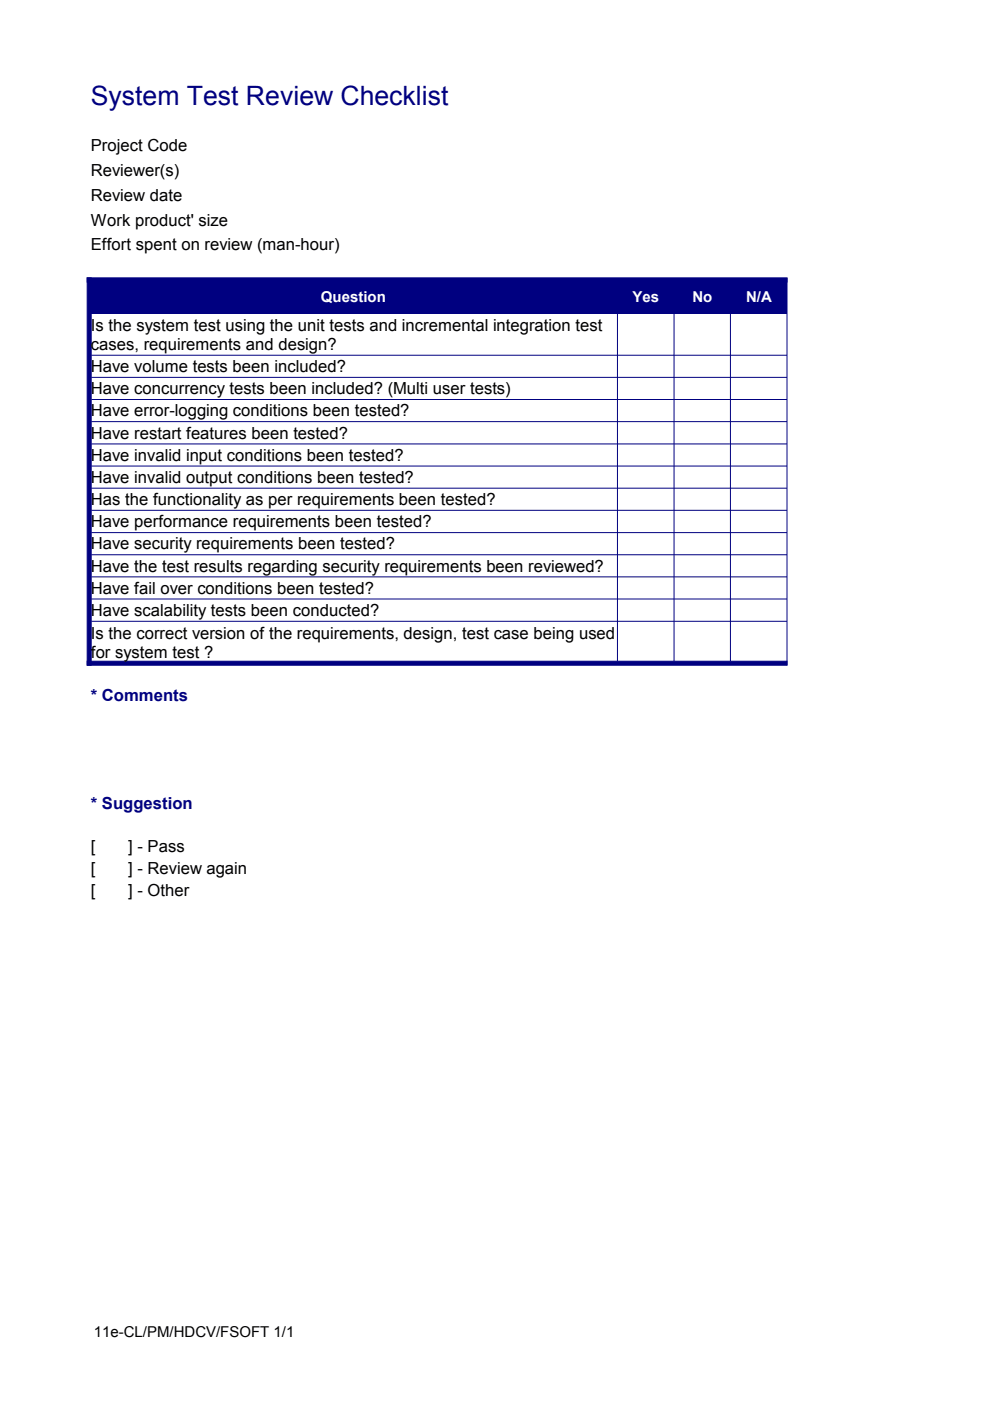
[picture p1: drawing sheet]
<svg xmlns="http://www.w3.org/2000/svg" width="210mm" height="297mm" viewBox="0 0 210 297" stroke-linecap="round" stroke-linejoin="round" font-family="sans-serif">
<defs><g id="words">
<text font-size="5.6" fill="#000080" x="19.3" y="22.4">System Test Review Checklist</text>
<g font-size="3.5">
<text x="19.3" y="32">Project Code</text>
<text x="19.3" y="37.3">Reviewer(s)</text>
<text x="19.3" y="42.6">Review date</text>
<text x="19.3" y="47.8">Work product' size</text>
<text x="19.3" y="53.1">Effort spent on review (man-hour)</text>
<text x="19.3" y="70.2">Is the system test using the unit tests and incremental integration test</text>
<text x="19.3" y="74.2">cases, requirements and design?</text>
<text x="19.3" y="78.9">Have volume tests been included?</text>
<text x="19.3" y="83.6">Have concurrency tests been included? (Multi user tests)</text>
<text x="19.3" y="88.3">Have error-logging conditions been tested?</text>
<text x="19.3" y="93">Have restart features been tested?</text>
<text x="19.3" y="97.7">Have invalid input conditions been tested?</text>
<text x="19.3" y="102.4">Have invalid output conditions been tested?</text>
<text x="19.3" y="107.1">Has the functionality as per requirements been tested?</text>
<text x="19.3" y="111.8">Have performance requirements been tested?</text>
<text x="19.3" y="116.5">Have security requirements been tested?</text>
<text x="19.3" y="121.2">Have the test results regarding security requirements been reviewed?</text>
<text x="19.3" y="125.9">Have fail over conditions been tested?</text>
<text x="19.3" y="130.6">Have scalability tests been conducted?</text>
<text x="19.3" y="135.5">Is the correct version of the requirements, design, test case being used</text>
<text x="19.3" y="139.5">for system test ?</text>
<text x="19.3" y="180.6">[</text>
<text x="19.3" y="185.3">[</text>
<text x="27.2" y="180.6">] - Pass</text>
<text x="27.2" y="185.3">] - Review again</text>
<text x="19.3" y="190">[</text>
<text x="27.2" y="190">] - Other</text>
</g>
<g font-size="3.5" fill="#000080">
<text x="19.3" y="148.7">* Comments</text>
<text x="19.3" y="171.5">* Suggestion</text>
</g>
<g font-size="3.2" fill="#fff">
<text x="68.1" y="64">Question</text>
<text x="134.1" y="64">Yes</text>
<text x="146.8" y="64">No</text>
<text x="158.2" y="64">N/A</text>
</g>
<text font-size="3.2" x="19.9" y="283.4">11e-CL/PM/HDCV/FSOFT 1/1</text>
</g></defs>
<path d="M18.9 59.4h147.9v7h-147.9z" fill-rule="evenodd" fill="#000080"/>
<g fill="#000080" stroke="#000080" stroke-width=".21">
<path d="M18.5 58.9h148.4v.9h-148.4z" fill-rule="evenodd"/>
<path d="M18.5 140.2h148.4v.8h-148.4z" fill-rule="evenodd"/>
<path d="M18.5 58.9h.8v82.1h-.8z" fill-rule="evenodd"/>
</g>
<g fill="none" stroke="#000080" stroke-width=".21">
<path d="M130.9 59.8v80.4M142.9 59.8v80.4M154.9 59.8v80.4M166.9 58.9v82.1M19.4 66.4h147.5M19.4 75.3h147.5M19.4 80h147.5M19.4 84.7h147.5M19.4 89.4h147.5M19.4 94.1h147.5M19.4 98.8h147.5M19.4 103.5h147.5"/>
<path d="M19.4 108.2h147.5M19.4 112.9h147.5M19.4 117.6h147.5M19.4 122.3h147.5M19.4 127h147.5M19.4 131.7h147.5"/>
</g>
<use href="#words"/>
</svg>
